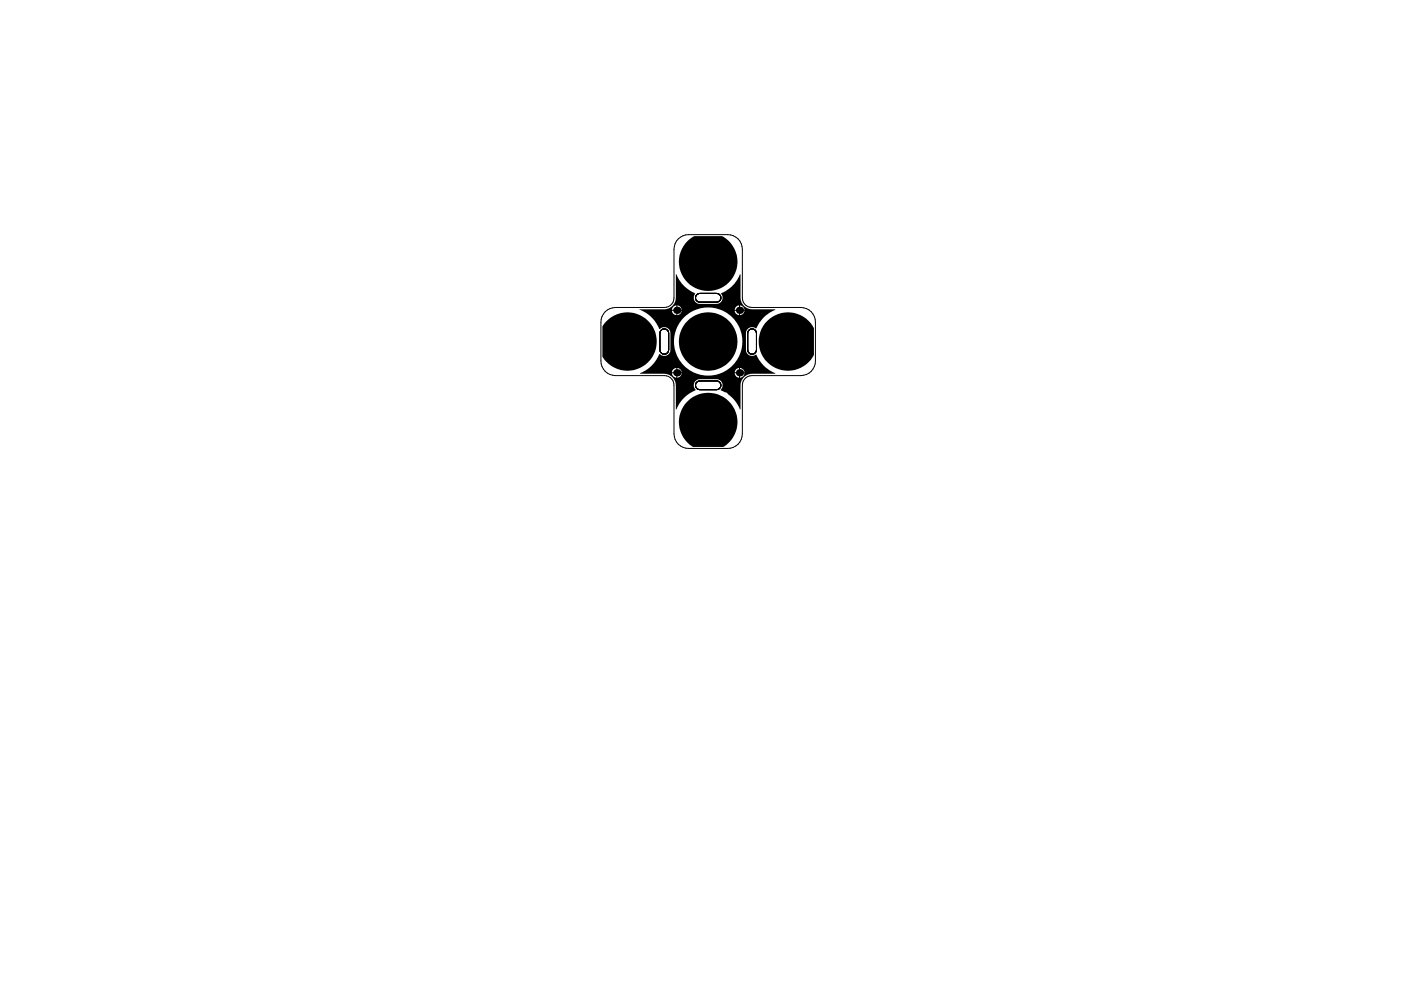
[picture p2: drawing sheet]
<svg xmlns="http://www.w3.org/2000/svg" width="287mm" height="202mm" viewBox="0 0 287 202" stroke-linecap="round" stroke-linejoin="round" font-family="sans-serif">
<path d="M123.9 63.9a3 3 0 0 1 2.1-.9h10a1.96 1.96 0 0 0 2-2v-10a2.98 2.98 0 0 1 3-2.9h8a2.98 2.98 0 0 1 3 2.9v10a1.96 1.96 0 0 0 2 2h9.9a2.98 2.98 0 0 1 3 3v7.9a2.98 2.98 0 0 1-3 3h-9.9a1.96 1.96 0 0 0-2 2v10a2.98 2.98 0 0 1-3 2.9h-8a2.98 2.98 0 0 1-3-2.9v-10a1.96 1.96 0 0 0-2-2h-10a2.98 2.98 0 0 1-3-3v-7.9a3 3 0 0 1 .9-2.1zM135.3 67.7a.89 .89 0 0 1 1-.3 .89 .89 0 0 1 .6 .9v3.3a.9 .9 0 0 1-.9 .9 .9 .9 0 0 1-.9-.9v-3.3zM142.6 60.4l.7-.3h3.4a.9 .9 0 0 1 .9 .9 .9 .9 0 0 1-.9 .9h-3.4a.89 .89 0 0 1-.8-.5 .89 .89 0 0 1 .1-1zM142.6 78.3l.7-.3h3.4a.9 .9 0 0 1 .9 .9 .9 .9 0 0 1-.9 .9h-3.4a.89 .89 0 0 1-.8-.5 .89 .89 0 0 1 .1-1zM153.2 67.7a.9 .9 0 0 1 1-.3 .9 .9 0 0 1 .7 .9v3.3a.9 .9 0 0 1-.9 .9 .9 .9 0 0 1-.9-.9v-3.3z" fill="none" stroke="#000" stroke-width=".2"/>
<g fill="#000">
<path d="M140.7 49.4l1.4-1h5.7a6 6 0 0 1 2.1 8.6 6 6 0 0 1-8.8 1.2 6 6 0 0 1-.4-8.8zM124.2 65.7a6 6 0 0 1 8.8 .4 6 6 0 0 1-1.1 8.7 6 6 0 0 1-8.6-1.8v-6.1zM157.1 65.7a6 6 0 0 1 9.5 1.5v5.5a6 6 0 0 1-8.8 2.1 6 6 0 0 1-.7-9.1zM140.7 82.2a6 6 0 0 1 9 .5 6 6 0 0 1-1.6 8.8h-6.2a5.9 5.9 0 0 1-1.2-9.3z"/>
<path d="M130.8 63.4h5.2a2.42 2.42 0 0 0 2.3-1.9l.1-5.3h.1l.5 1.1 1.1 1.3 2.2 1.6a1.26 1.26 0 0 0-.2 1.3 1.26 1.26 0 0 0 1.2 .7h3.4a1.27 1.27 0 0 0 1.1-.7 1.27 1.27 0 0 0-.2-1.4l1.1-.5 1.2-1 1-1.3 .6-1.1h.1v4.8a2.42 2.42 0 0 0 1.8 2.3l5.3 .1v.1l-1.2 .6-1.1 .9-1.7 2.3a1.25 1.25 0 0 0-1.3-.2 1.25 1.25 0 0 0-.7 1.2v3.4a1.33 1.33 0 0 0 2.1 1l.2 .3a7.3 7.3 0 0 0 3.3 3.2l.4 .2v.1h-4.8a2.42 2.42 0 0 0-2.2 1.9l-.1 5.4-.1 .1-1.1-1.9-1.1-1a1.91 1.91 0 0 0-1.3-.9l-.4-.2v-.1a1.25 1.25 0 0 0 .2-1.4 1.25 1.25 0 0 0-1.1-.7h-3.4a1.24 1.24 0 0 0-1.2 .8 1.24 1.24 0 0 0 .3 1.3l-.5 .4a7.3 7.3 0 0 0-3.2 3.1l-.2 .6-.1-.1-.1-5.5a2.45 2.45 0 0 0-2.3-1.8h-4.9l-.1-.1 1.2-.6 1.2-.9 1-1.2 .6-1.2 .1 .1a1.26 1.26 0 0 0 1.4 .2 1.26 1.26 0 0 0 .7-1.2v-3.4a1.25 1.25 0 0 0-.8-1.1 1.25 1.25 0 0 0-1.3 .3l-.4-.5a7.3 7.3 0 0 0-3.2-3.2zM138 70a7 7 0 0 0 14 0 7 7 0 0 0-14 0zM151.5 62.5v1h.9l-.3-.7zM150.7 62.8l-.3 .7h.9v-1zM138.7 62.5v1h.8l-.2-.7zM137.8 62.8l-.3 .7h1v-1zM151.5 63.7v.8l.6-.2 .3-.6zM150.4 63.7l.3 .6 .6 .2v-.8zM138.7 63.7v.8l.6-.2 .2-.6zM137.5 63.7l.3 .6 .7 .2v-.8zM138.7 75.4v.8h.8l-.2-.6zM137.8 75.6l-.3 .6h1v-.8zM151.5 75.4v.8h.9l-.3-.6zM150.7 75.6l-.3 .6h.9v-.8zM138.7 76.4v1l.6-.3 .2-.7zM137.5 76.4l.3 .7 .7 .3v-1zM151.5 76.4v1l.6-.3 .3-.7zM150.4 76.4l.3 .7 .6 .3v-1z"/>
<circle cx="141.4" cy="58" r=".29"/>
<circle cx="133" cy="67" r=".28"/>
<circle cx="138.6" cy="63.6" r=".75"/>
<circle cx="138.6" cy="76.3" r=".75"/>
<circle cx="145" cy="70" r="6"/>
<circle cx="145.6" cy="65" r=".28"/>
<circle cx="151.4" cy="76.3" r=".75"/>
<circle cx="151.4" cy="63.6" r=".75"/>
<circle cx="157.4" cy="66" r=".29"/>
<circle cx="148.4" cy="82.1" r=".29"/>
</g>
</svg>
